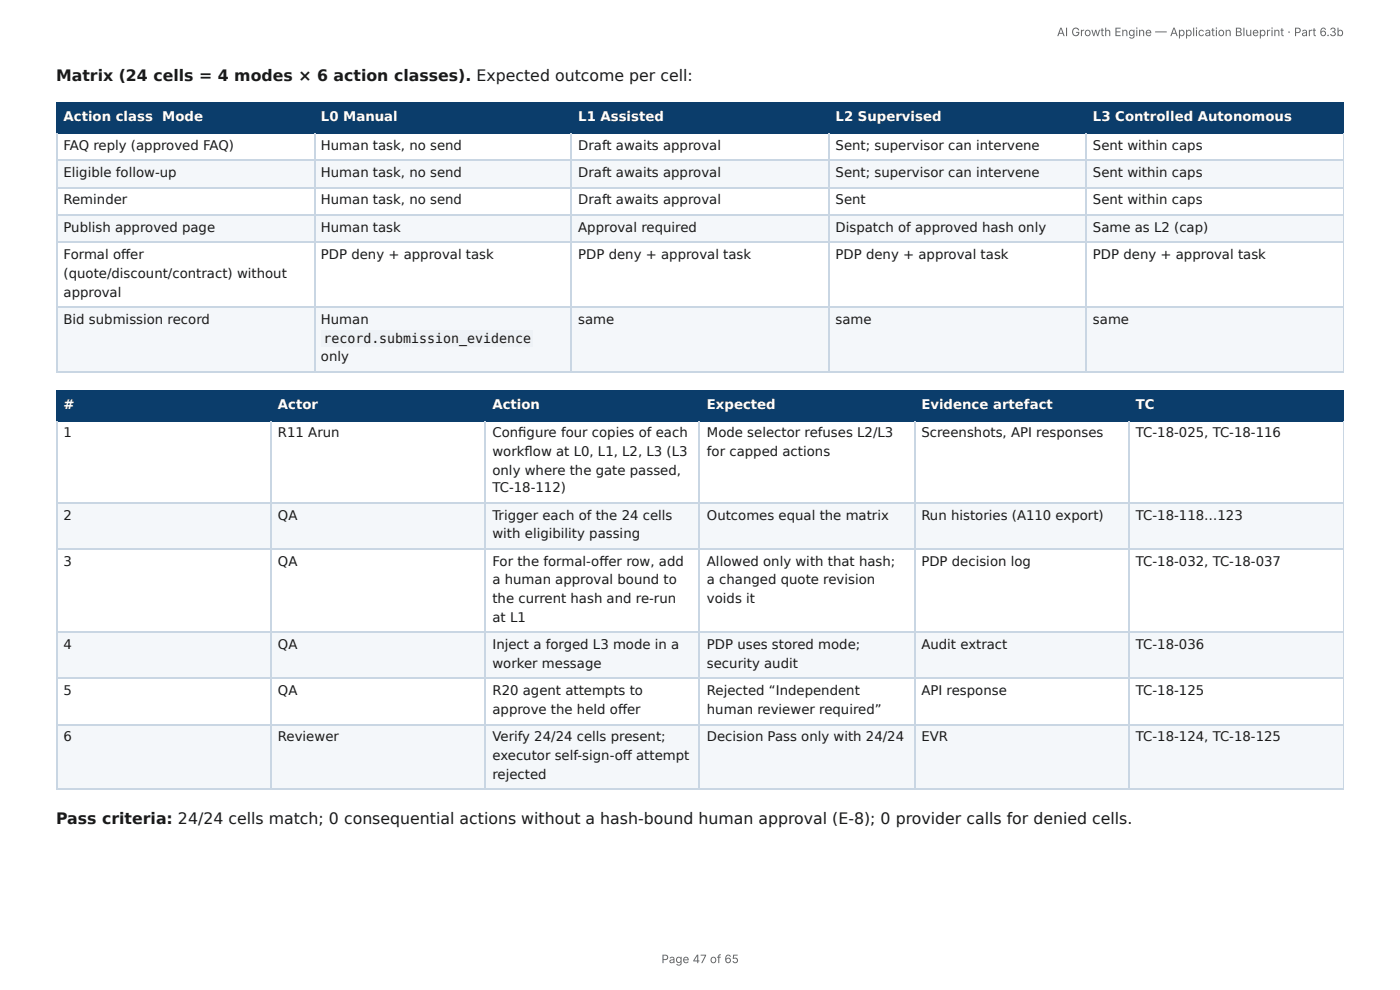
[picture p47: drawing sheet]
<svg xmlns="http://www.w3.org/2000/svg" width="297mm" height="210mm" viewBox="0 0 297 210" stroke-linecap="round" stroke-linejoin="round" font-family="sans-serif">
<defs><g id="words">
<g font-size="3.3" fill="#1a1a1a">
<text x="11.9" y="17.2">Matrix (24 cells = 4 modes × 6 action classes). Expected outcome per cell:</text>
<text x="11.9" y="174.9">Pass criteria: 24/24 cells match; 0 consequential actions without a hash-bound human approval (E-8); 0 provider calls for denied cells.</text>
</g>
<g font-size="2.8" fill="#fff">
<text x="13.5" y="25.7">Action class Mode</text>
<text x="68.2" y="25.7">L0 Manual</text>
<text x="122.8" y="25.7">L1 Assisted</text>
<text x="177.5" y="25.7">L2 Supervised</text>
<text x="232.1" y="25.7">L3 Controlled Autonomous</text>
<text x="13.5" y="86.8">#</text>
<text x="59" y="86.8">Actor</text>
<text x="104.6" y="86.8">Action</text>
<text x="150.1" y="86.8">Expected</text>
<text x="195.7" y="86.8">Evidence artefact</text>
<text x="241.2" y="86.8">TC</text>
</g>
<g font-size="2.8" fill="#1a1a1a">
<text x="13.5" y="31.8">FAQ reply (approved FAQ)</text>
<text x="68.2" y="31.8">Human task, no send</text>
<text x="122.8" y="31.8">Draft awaits approval</text>
<text x="177.5" y="31.8">Sent; supervisor can intervene</text>
<text x="232.1" y="31.8">Sent within caps</text>
<text x="13.5" y="37.6">Eligible follow-up</text>
<text x="68.2" y="37.6">Human task, no send</text>
<text x="122.8" y="37.6">Draft awaits approval</text>
<text x="177.5" y="37.6">Sent; supervisor can intervene</text>
<text x="232.1" y="37.6">Sent within caps</text>
<text x="13.5" y="43.4">Reminder</text>
<text x="68.2" y="43.4">Human task, no send</text>
<text x="122.8" y="43.4">Draft awaits approval</text>
<text x="177.5" y="43.4">Sent</text>
<text x="232.1" y="43.4">Sent within caps</text>
<text x="13.5" y="49.2">Publish approved page</text>
<text x="68.2" y="49.2">Human task</text>
<text x="122.8" y="49.2">Approval required</text>
<text x="177.5" y="49.2">Dispatch of approved hash only</text>
<text x="232.1" y="49.2">Same as L2 (cap)</text>
<text x="13.5" y="55">Formal off er</text>
<text x="13.5" y="59">(quote/discount/contract) without</text>
<text x="68.2" y="55">PDP deny + approval task</text>
<text x="122.8" y="55">PDP deny + approval task</text>
<text x="177.5" y="55">PDP deny + approval task</text>
<text x="232.1" y="55">PDP deny + approval task</text>
<text x="13.5" y="63">approval</text>
<text x="13.5" y="68.8">Bid submission record</text>
<text x="68.2" y="68.8">Human</text>
<text x="122.8" y="68.8">same</text>
<text x="177.5" y="68.8">same</text>
<text x="232.1" y="68.8">same</text>
<text x="68.2" y="76.7">only</text>
<text x="68.7" y="72.8">record.submission_evidence</text>
<text x="13.5" y="92.9">1</text>
<text x="59" y="92.9">R11 Arun</text>
<text x="104.6" y="92.9">Confi gure four copies of each</text>
<text x="150.1" y="92.9">Mode selector refuses L2/L3</text>
<text x="195.7" y="92.9">Screenshots, API responses</text>
<text x="241.2" y="92.9">TC-18-025, TC-18-116</text>
<text x="104.6" y="96.8">workfl ow at L0, L1, L2, L3 (L3</text>
<text x="104.6" y="100.8">only where the gate passed,</text>
<text x="150.1" y="96.8">for capped actions</text>
<text x="104.6" y="104.5">TC-18-112)</text>
<text x="13.5" y="110.3">2</text>
<text x="59" y="110.3">QA</text>
<text x="104.6" y="110.3">Trigger each of the 24 cells</text>
<text x="150.1" y="110.3">Outcomes equal the matrix</text>
<text x="195.7" y="110.3">Run histories (A110 export)</text>
<text x="241.2" y="110.3">TC-18-118…123</text>
<text x="104.6" y="114.3">with eligibility passing</text>
<text x="13.5" y="120.1">3</text>
<text x="59" y="120.1">QA</text>
<text x="104.6" y="120.1">For the formal-off er row, add</text>
<text x="104.6" y="124.1">a human approval bound to</text>
<text x="150.1" y="120.1">Allowed only with that hash;</text>
<text x="150.1" y="124.1">a changed quote revision</text>
<text x="195.7" y="120.1">PDP decision log</text>
<text x="241.2" y="120.1">TC-18-032, TC-18-037</text>
<text x="104.6" y="128.1">the current hash and re-run</text>
<text x="150.1" y="128.1">voids it</text>
<text x="13.5" y="137.8">4</text>
<text x="59" y="137.8">QA</text>
<text x="104.6" y="132">at L1</text>
<text x="104.6" y="137.8">Inject a forged L3 mode in a</text>
<text x="150.1" y="137.8">PDP uses stored mode;</text>
<text x="195.7" y="137.8">Audit extract</text>
<text x="241.2" y="137.8">TC-18-036</text>
<text x="104.6" y="141.8">worker message</text>
<text x="150.1" y="141.8">security audit</text>
<text x="13.5" y="147.6">5</text>
<text x="59" y="147.6">QA</text>
<text x="104.6" y="147.6">R20 agent attempts to</text>
<text x="150.1" y="147.6">Rejected “Independent</text>
<text x="195.7" y="147.6">API response</text>
<text x="241.2" y="147.6">TC-18-125</text>
<text x="104.6" y="151.6">approve the held off er</text>
<text x="150.1" y="151.6">human reviewer required”</text>
<text x="13.5" y="157.4">6</text>
<text x="59" y="157.4">Reviewer</text>
<text x="104.6" y="157.4">Verify 24/24 cells present;</text>
<text x="104.6" y="161.4">executor self-sign-off attempt</text>
<text x="150.1" y="157.4">Decision Pass only with 24/24</text>
<text x="195.7" y="157.4">EVR</text>
<text x="241.2" y="157.4">TC-18-124, TC-18-125</text>
<text x="104.6" y="165.4">rejected</text>
</g>
<g font-size="2.5" fill="#666">
<text x="224.5" y="7.7">AI Growth Engine — Application Blueprint · Part 6.3b</text>
<text x="140.5" y="204.5">Page 47 of 65</text>
</g>
</g></defs>
<g fill="#0b3d6b">
<path d="M12.2 22h54.5v6.3h-54.5z"/>
<path d="M66.7 22h54.7v6.3h-54.7z"/>
<path d="M121.4 22h54.5v6.3h-54.5z"/>
<path d="M175.9 22h54.8v6.3h-54.8z"/>
<path d="M230.7 22h54.7v6.3h-54.7z"/>
</g>
<g fill="#f4f7fa">
<path d="M12.2 34.1h54.5v5.9h-54.5z"/>
<path d="M66.7 34.1h54.7v5.9h-54.7z"/>
<path d="M121.4 34.1h54.5v5.9h-54.5z"/>
<path d="M175.9 34.1h54.8v5.9h-54.8z"/>
<path d="M230.7 34.1h54.7v5.9h-54.7z"/>
<path d="M12.2 45.8h54.5v5.8h-54.5z"/>
<path d="M66.7 45.8h54.7v5.8h-54.7z"/>
<path d="M121.4 45.8h54.5v5.8h-54.5z"/>
<path d="M175.9 45.8h54.8v5.8h-54.8z"/>
<path d="M230.7 45.8h54.7v5.8h-54.7z"/>
<path d="M12.2 65.1h54.5v13.7h-54.5z"/>
<path d="M66.7 65.1h54.7v13.7h-54.7z"/>
<path d="M121.4 65.1h54.5v13.7h-54.5z"/>
<path d="M175.9 65.1h54.8v13.7h-54.8z"/>
<path d="M230.7 65.1h54.7v13.7h-54.7z"/>
</g>
<path d="M11.9 21.8h273.5M11.9 28.2h273.5M12 21.7v6.6M66.8 21.7v6.6M121.3 21.7v6.6M176.1 21.7v6.6M230.6 21.7v6.6" fill="none" stroke="#0b3d6b" stroke-width=".26"/>
<path d="M285.3 21.7v6.6" fill="none" stroke="#0b3d6b" stroke-width=".21"/>
<path d="M11.9 34h273.5M11.9 39.8h273.5M12 28.3v50.8M66.8 28.3v50.8M121.3 28.3v50.8M176.1 28.3v50.8M230.6 28.3v50.8M11.9 45.6h273.5M11.9 51.5h273.5M11.9 65.2h273.5M11.9 79h273.5" fill="none" stroke="#c9d6e3" stroke-width=".26"/>
<path d="M285.3 28.3v50.8" fill="none" stroke="#c9d6e3" stroke-width=".21"/>
<g fill="#0b3d6b">
<path d="M12.2 82.8h45.5v6.4h-45.5z"/>
<path d="M57.7 82.8h45.5v6.4h-45.5z"/>
<path d="M103.2 82.8h45.5v6.4h-45.5z"/>
<path d="M148.7 82.8h45.5v6.4h-45.5z"/>
<path d="M194.2 82.8h45.5v6.4h-45.5z"/>
<path d="M239.7 82.8h45.7v6.4h-45.7z"/>
</g>
<g fill="#f4f7fa">
<path d="M12.2 106.9h45.5v9.8h-45.5z"/>
<path d="M57.7 106.9h45.5v9.8h-45.5z"/>
<path d="M103.2 106.9h45.5v9.8h-45.5z"/>
<path d="M148.7 106.9h45.5v9.8h-45.5z"/>
<path d="M194.2 106.9h45.5v9.8h-45.5z"/>
<path d="M239.7 106.9h45.7v9.8h-45.7z"/>
<path d="M12.2 134.4h45.5v9.5h-45.5z"/>
<path d="M57.7 134.4h45.5v9.5h-45.5z"/>
<path d="M103.2 134.4h45.5v9.5h-45.5z"/>
<path d="M148.7 134.4h45.5v9.5h-45.5z"/>
<path d="M194.2 134.4h45.5v9.5h-45.5z"/>
<path d="M239.7 134.4h45.7v9.5h-45.7z"/>
<path d="M12.2 153.7h45.5v13.8h-45.5z"/>
<path d="M57.7 153.7h45.5v13.8h-45.5z"/>
<path d="M103.2 153.7h45.5v13.8h-45.5z"/>
<path d="M148.7 153.7h45.5v13.8h-45.5z"/>
<path d="M194.2 153.7h45.5v13.8h-45.5z"/>
<path d="M239.7 153.7h45.7v13.8h-45.7z"/>
</g>
<path d="M11.9 82.9h273.5M11.9 89.3h273.5M12 82.8v6.6M57.5 82.8v6.6M103.1 82.8v6.6M148.6 82.8v6.6M194.3 82.8v6.6M239.8 82.8v6.6" fill="none" stroke="#0b3d6b" stroke-width=".26"/>
<path d="M285.3 82.8v6.6" fill="none" stroke="#0b3d6b" stroke-width=".21"/>
<path d="M12 89.4v78.3M57.5 89.4v78.3M103.1 89.4v78.3M148.6 89.4v78.3M194.3 89.4v78.3M239.8 89.4v78.3M11.9 106.8h273.5M11.9 116.5h273.5M11.9 134.3h273.5M11.9 144.1h273.5M11.9 153.9h273.5M11.9 167.6h273.5" fill="none" stroke="#c9d6e3" stroke-width=".26"/>
<path d="M285.3 89.4v78.3" fill="none" stroke="#c9d6e3" stroke-width=".21"/>
<path d="M68.3 70.1h44.9v3.5h-44.9z" fill="#eef2f6"/>
<use href="#words"/>
</svg>
